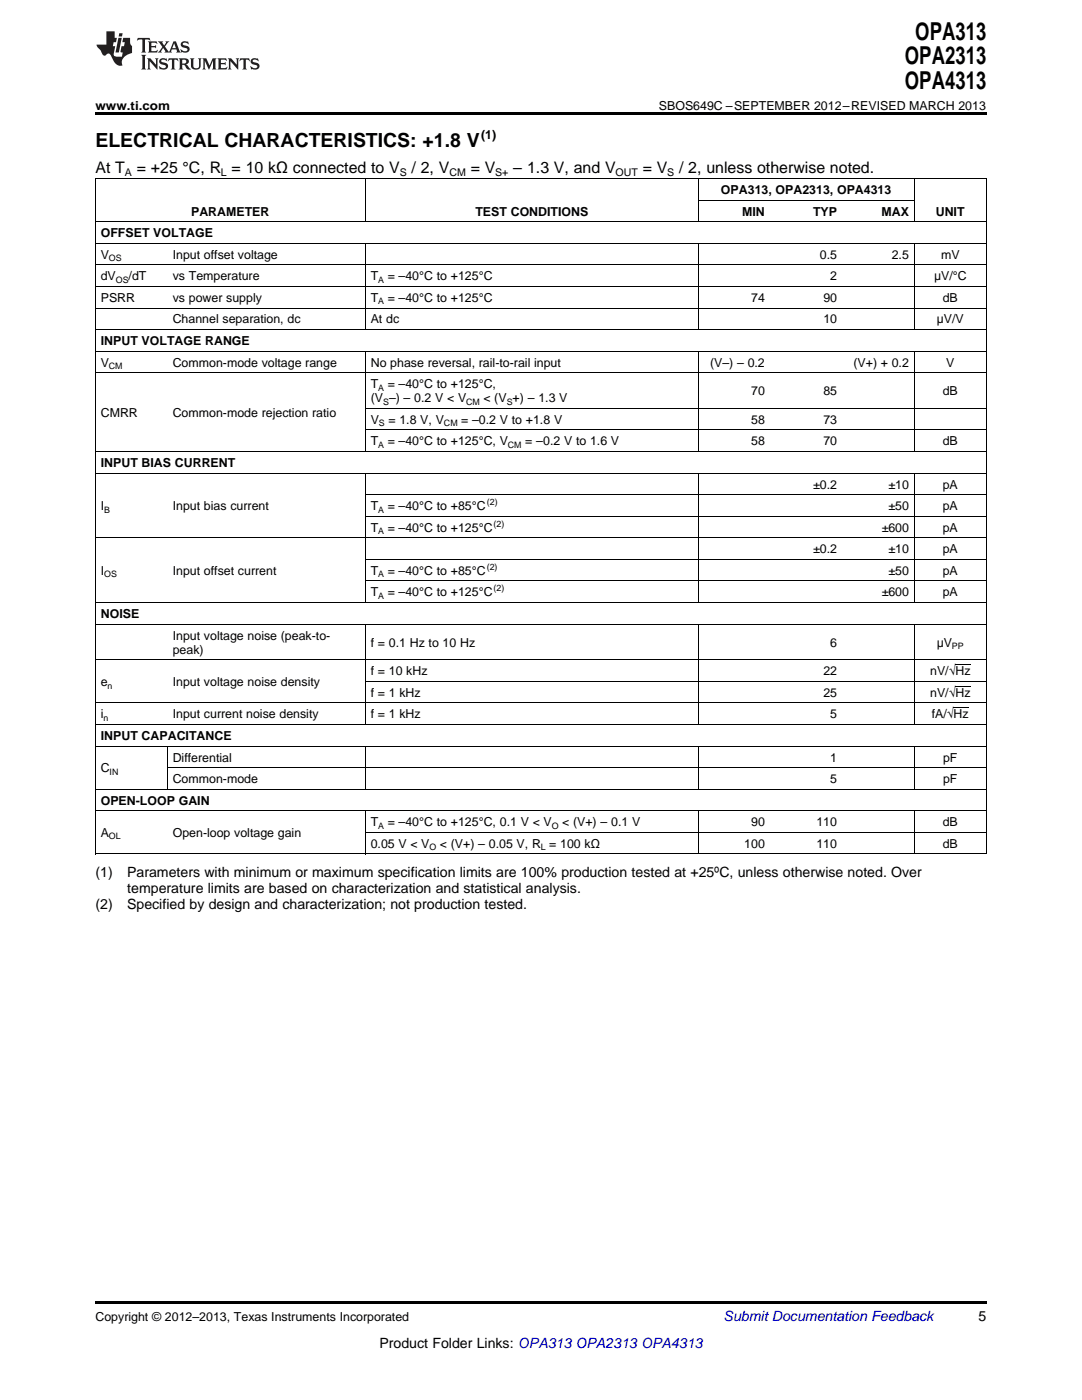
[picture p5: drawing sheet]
<svg xmlns="http://www.w3.org/2000/svg" width="216mm" height="279mm" viewBox="0 0 216 279" stroke-linecap="round" stroke-linejoin="round" font-family="sans-serif">
<defs><g id="words">
<g font-size="4.9">
<text x="182.6" y="7.9">OPA313</text>
<text x="180.6" y="12.8">OPA2313</text>
<text x="180.6" y="17.8">OPA4313</text>
</g>
<text font-size="3.9" x="19" y="29.3">ELECTRICAL CHARACTERISTICS: +1.8 V</text>
<g font-size="3.2">
<text x="19" y="34.4">At T</text>
<text x="27.3" y="34.4">= +25 °C, R = 10 kΩ connected to V</text>
<text x="82.1" y="34.4">/ 2, V</text>
<text x="93.9" y="34.4">= V</text>
<text x="102.4" y="34.4">– 1.3 V, and V</text>
<text x="128.2" y="34.4">= V</text>
<text x="135.5" y="34.4">/ 2, unless otherwise noted.</text>
</g>
<g font-size="2.8">
<text x="19" y="175">(1)</text>
<text x="25.4" y="175">Parameters with minimum or maximum specification limits are 100% production tested at +25ºC, unless otherwise noted. Over</text>
<text x="25.4" y="178.2">temperature limits are based on characterization and statistical analysis.</text>
<text x="19" y="181.4">(2)</text>
<text x="25.4" y="181.4">Specified by design and characterization; not production tested.</text>
<text x="195.3" y="263.6">5</text>
<text x="75.7" y="269">Product Folder Links: OPA313 OPA2313 OPA4313</text>
</g>
<text font-size="2.8" fill="#0000c8" x="144.4" y="263.6">Submit Documentation Feedback</text>
<g font-size="2.5">
<text x="19" y="21.9">www.ti.com</text>
<text x="131.5" y="21.9">SBOS649C –SEPTEMBER 2012–REVISED MARCH 2013</text>
<text x="96" y="27.7">(1)</text>
<text x="143.9" y="38.7">OPA313, OPA2313, OPA4313</text>
<text x="20.1" y="47.3">OFFSET VOLTAGE</text>
<text x="38.1" y="43">PARAMETER</text>
<text x="94.9" y="43">TEST CONDITIONS</text>
<text x="148.1" y="43">MIN</text>
<text x="162.2" y="43">TYP</text>
<text x="175.9" y="43">MAX</text>
<text x="186.7" y="43">UNIT</text>
<text x="20.1" y="51.6">V</text>
<text x="34.5" y="51.6">Input offset voltage</text>
<text x="163.6" y="51.6">0.5</text>
<text x="177.9" y="51.6">2.5</text>
<text x="187.8" y="51.6">mV</text>
<text x="20.1" y="56">dV</text>
<text x="25.7" y="56">/dT</text>
<text x="34.5" y="56">vs Temperature</text>
<text x="74" y="56">T</text>
<text x="77.4" y="56">= –40°C to +125°C</text>
<text x="165.7" y="56">2</text>
<text x="186.4" y="56">μV/°C</text>
<text x="20.1" y="60.3">PSRR</text>
<text x="34.5" y="60.3">vs power supply</text>
<text x="34.5" y="64.6">Channel separation, dc</text>
<text x="74" y="60.3">T</text>
<text x="74" y="64.6">At dc</text>
<text x="77.4" y="60.3">= –40°C to +125°C</text>
<text x="149.9" y="60.3">74</text>
<text x="164.3" y="60.3">90</text>
<text x="164.3" y="64.6">10</text>
<text x="186.9" y="64.6">µV/V</text>
<text x="188.1" y="60.3">dB</text>
<text x="20.1" y="68.9">INPUT VOLTAGE RANGE</text>
<text x="20.1" y="73.2">V</text>
<text x="34.5" y="73.2">Common-mode voltage range</text>
<text x="74" y="73.2">No phase reversal, rail-to-rail input</text>
<text x="74" y="77.5">T</text>
<text x="77.4" y="77.5">= –40°C to +125°C,</text>
<text x="141.7" y="73.2">(V–) – 0.2</text>
<text x="170.3" y="73.2">(V+) + 0.2</text>
<text x="188.8" y="73.2">V</text>
<text x="20.1" y="83.2">CMRR</text>
<text x="34.5" y="83.2">Common-mode rejection ratio</text>
<text x="74" y="80.3">(V –) – 0.2 V &lt; V</text>
<text x="96.5" y="80.3">&lt; (V +) – 1.3 V</text>
<text x="149.9" y="78.9">70</text>
<text x="164.3" y="78.9">85</text>
<text x="188.1" y="78.9">dB</text>
<text x="74" y="84.6">V</text>
<text x="74" y="88.9">T</text>
<text x="77.4" y="88.9">= –40°C to +125°C, V</text>
<text x="77.5" y="84.6">= 1.8 V, V</text>
<text x="92" y="84.6">= –0.2 V to +1.8 V</text>
<text x="104.8" y="88.9">= –0.2 V to 1.6 V</text>
<text x="149.9" y="84.6">58</text>
<text x="149.9" y="88.9">58</text>
<text x="164.3" y="84.6">73</text>
<text x="164.3" y="88.9">70</text>
<text x="188.1" y="88.9">dB</text>
<text x="20.1" y="93.2">INPUT BIAS CURRENT</text>
<text x="20.1" y="101.8">I</text>
<text x="34.5" y="101.8">Input bias current</text>
<text x="74" y="101.8">T</text>
<text x="77.4" y="101.8">= –40°C to +85°C</text>
<text x="162.2" y="97.5">±0.2</text>
<text x="177.3" y="97.5">±10</text>
<text x="177.3" y="101.8">±50</text>
<text x="188.1" y="97.5">pA</text>
<text x="188.1" y="101.8">pA</text>
<text x="74" y="106.1">T</text>
<text x="77.4" y="106.1">= –40°C to +125°C</text>
<text x="175.9" y="106.1">±600</text>
<text x="188.1" y="106.1">pA</text>
<text x="162.2" y="110.4">±0.2</text>
<text x="177.3" y="110.4">±10</text>
<text x="188.1" y="110.4">pA</text>
<text x="20.1" y="114.7">I</text>
<text x="34.5" y="114.7">Input offset current</text>
<text x="74" y="114.7">T</text>
<text x="74" y="119">T</text>
<text x="77.4" y="114.7">= –40°C to +85°C</text>
<text x="77.4" y="119">= –40°C to +125°C</text>
<text x="175.9" y="119">±600</text>
<text x="177.3" y="114.7">±50</text>
<text x="188.1" y="114.7">pA</text>
<text x="188.1" y="119">pA</text>
<text x="20.1" y="123.3">NOISE</text>
<text x="34.5" y="127.6">Input voltage noise (peak-to-</text>
<text x="34.5" y="130.5">peak)</text>
<text x="74" y="129">f = 0.1 Hz to 10 Hz</text>
<text x="165.7" y="129">6</text>
<text x="186.9" y="129">μV</text>
<text x="20.1" y="136.9">e</text>
<text x="34.5" y="136.9">Input voltage noise density</text>
<text x="74" y="134.8">f = 10 kHz</text>
<text x="164.3" y="134.8">22</text>
<text x="185.6" y="134.8">nV/√Hz</text>
<text x="20.1" y="143.4">i</text>
<text x="34.5" y="143.4">Input current noise density</text>
<text x="74" y="139.1">f = 1 kHz</text>
<text x="74" y="143.4">f = 1 kHz</text>
<text x="164.3" y="139.1">25</text>
<text x="165.7" y="143.4">5</text>
<text x="185.6" y="139.1">nV/√Hz</text>
<text x="185.9" y="143.4">fA/√Hz</text>
<text x="20.1" y="147.7">INPUT CAPACITANCE</text>
<text x="20.1" y="154.1">C</text>
<text x="34.5" y="152">Differential</text>
<text x="165.7" y="152">1</text>
<text x="188.2" y="152">pF</text>
<text x="20.1" y="160.6">OPEN-LOOP GAIN</text>
<text x="34.5" y="156.3">Common-mode</text>
<text x="165.7" y="156.3">5</text>
<text x="188.2" y="156.3">pF</text>
<text x="20.1" y="167">A</text>
<text x="34.5" y="167">Open-loop voltage gain</text>
<text x="74" y="164.9">T</text>
<text x="77.4" y="164.9">= –40°C to +125°C, 0.1 V &lt; V</text>
<text x="112.2" y="164.9">&lt; (V+) – 0.1 V</text>
<text x="149.9" y="164.9">90</text>
<text x="162.9" y="164.9">110</text>
<text x="188.1" y="164.9">dB</text>
<text x="74" y="169.2">0.05 V &lt; V</text>
<text x="87.8" y="169.2">&lt; (V+) – 0.05 V, R = 100 kΩ</text>
<text x="148.5" y="169.2">100</text>
<text x="162.9" y="169.2">110</text>
<text x="188.1" y="169.2">dB</text>
<text x="19" y="263.6">Copyright © 2012–2013, Texas Instruments Incorporated</text>
</g>
<g font-size="2.1">
<text x="24.9" y="35.1">A</text>
<text x="44.1" y="35.1">L</text>
<text x="79.8" y="35.1">S</text>
<text x="89.7" y="35.1">CM</text>
<text x="98.8" y="35.1">S+</text>
<text x="122.8" y="35.1">OUT</text>
<text x="133.1" y="35.1">S</text>
</g>
<g font-size="1.8">
<text x="21.7" y="52.1">OS</text>
<text x="23.1" y="56.4">OS</text>
<text x="75.5" y="56.4">A</text>
<text x="75.5" y="60.7">A</text>
<text x="21.7" y="73.7">CM</text>
<text x="75.5" y="78">A</text>
<text x="76.4" y="80.8">S</text>
<text x="93" y="80.8">CM</text>
<text x="101.1" y="80.8">S</text>
<text x="75.5" y="89.4">A</text>
<text x="75.6" y="85.1">S</text>
<text x="88.6" y="85.1">CM</text>
<text x="101.4" y="89.4">CM</text>
<text x="97.1" y="100.8">(2)</text>
<text x="20.8" y="102.3">B</text>
<text x="75.5" y="102.3">A</text>
<text x="75.5" y="106.6">A</text>
<text x="98.5" y="105.1">(2)</text>
<text x="97.1" y="113.7">(2)</text>
<text x="20.8" y="115.2">OS</text>
<text x="75.5" y="115.2">A</text>
<text x="75.5" y="119.5">A</text>
<text x="98.5" y="118">(2)</text>
<text x="189.9" y="129.5">PP</text>
<text x="21.4" y="137.4">n</text>
<text x="20.6" y="143.9">n</text>
<text x="21.9" y="154.6">IN</text>
<text x="21.7" y="167.5">OL</text>
<text x="75.5" y="165.4">A</text>
<text x="110.1" y="165.4">O</text>
<text x="85.7" y="169.7">O</text>
<text x="107.9" y="169.7">L</text>
</g>
</g></defs>
<path d="M19 22.5h177.8v.5h-177.8zM19 259.7h177.8v.5h-177.8z" fill="#000"/>
<g fill="none" stroke="#000" stroke-width=".2">
<path d="M19 35.6h177.8M19.1 35.7v134.8M72.9 35.7v8.6M139.3 35.7v8.6M139.3 40h43.1M182.4 35.7v8.6M196.8 35.7v134.8M19 57.2h177.8M19 52.9h177.8M19 48.6h177.8M19 44.3h177.8M72.9 48.6v17.2"/>
<path d="M139.3 48.6v17.2M182.4 48.6v17.2M19 74.4h177.8M19 70.1h177.8M19 65.8h177.8M19 61.5h177.8M72.9 70.1v20.1M139.3 70.1v20.1M182.4 70.1v20.1M19 94.4h177.8M19 90.1h177.8M72.9 94.5v25.8"/>
<path d="M72.9 98.7h123.9M72.9 85.8h123.9M72.9 81.5h123.9M139.3 94.5v25.8M182.4 94.5v25.8M19 107.3h177.8M72.9 115.9h123.9M72.9 111.6h123.9M72.9 103h123.9M19 131.7h177.8M19 124.5h177.8M19 120.2h177.8"/>
<path d="M72.9 124.6v20M72.9 136h123.9M139.3 124.6v20M182.4 124.6v20M19 157.5h177.8M19 148.9h177.8M19 144.6h177.8M19 140.3h177.8M33.4 148.9v8.7M33.4 153.2h163.4M72.9 148.9v8.7M139.3 148.9v8.7"/>
<path d="M182.4 148.9v8.7M19 170.4h177.8M19 161.8h177.8M72.9 161.9v8.6M72.9 166.1h123.9M139.3 161.9v8.6M182.4 161.9v8.6"/>
</g>
<g fill="#231f20">
<path d="M27.5 7.6l-.1 .5 .4-.2h.6v.1v2.1l-.2 .4h1l-.3-.4v-2.1l.1-.1h.5l.5 .2-.2-.5zM29.5 8.3l.2 .3v1.5l-.2 .4h1.8l.2-.6a1.04 1.04 0 0 1-1.3 .2v-.7h.6l.3 .2v-.6l-.3 .2h-.6v-.6l.8-.1 .4 .3-.2-.5zM31.5 8.3l.9 1.1-.9 1.1h.8l-.2-.2 .5-.7 .4 .7-.2 .2h1.5l-.1-.2 .1-.4h.9l.1 .4-.2 .2h1l-.3-.3-.7-1.9h-.5l-.9 2-.8-1 .9-1h-.8l.1 .3-.3 .5-.4-.6 .2-.2zM34.7 8.6l.4 1h-.7zM36.3 8.4a.63 .63 0 0 0-.2 .7 .63 .63 0 0 0 .6 .4l.6 .2 .1 .2a.75 .75 0 0 1-.7 .4 .75 .75 0 0 1-.6-.5l.1 .7 .1-.1a1.11 1.11 0 0 0 1.5-.6 1.13 1.13 0 0 0-1.2-.8l-.1-.4a1.04 1.04 0 0 1 1.2 .2l-.2-.5-.1 .1-.5-.2zM28.2 10.9l.2 .4v2.2l-.2 .4h1l-.3-.4v-2.2l.3-.4zM29.3 11.6l.3 .4v1.5l-.3 .4h.8l-.2-.4v-1.3l1.5 1.7v-1.9l.2-.4h-.7l.2 .4v.9l-1.1-1.3zM32 11.8a.62 .62 0 0 0-.2 .7 .62 .62 0 0 0 .6 .4l.6 .1 .1 .3a.76 .76 0 0 1-.7 .3 .76 .76 0 0 1-.6-.4l.1 .7 .1-.1a1.11 1.11 0 0 0 1.5-.6 1.13 1.13 0 0 0-1.2-.8l-.1-.4a1.04 1.04 0 0 1 1.2 .2l-.2-.6-.1 .1-.5-.1zM33.7 11.6l-.2 .6a.61 .61 0 0 1 .8-.3v1.6l-.2 .4h.9l-.2-.4v-1.6a.63 .63 0 0 1 .8 .3l-.2-.6zM35.6 11.6l.3 .4v1.5l-.3 .4h1l-.2-.2v-.8l.5 .2a.76 .76 0 0 0 1.2 .7l-1-1a.58 .58 0 0 0 .6-.5 .58 .58 0 0 0-.5-.6zM36.4 11.9h.1a.45 .45 0 0 1 .5 .1 .45 .45 0 0 1 .1 .5l-.7 .2zM37.9 11.6l.2 .2a2.17 2.17 0 0 0 .3 1.9 .99 .99 0 0 0 1.6-.6v-1.1l.2-.4h-.7l.2 .2a1.92 1.92 0 0 1-.2 1.8 .6 .6 0 0 1-.9-.5v-1.1l.2-.4zM40.4 11.6l.2 .4v1.5l-.2 .4h.7l-.2-.4v-1.4l.8 1.8 .8-1.8v1.4l-.2 .4h.9l-.2-.4v-1.5l.2-.4h-.8l-.6 1.5-.6-1.5zM43.4 11.6l.2 .4v1.5l-.2 .4h1.8l.2-.6a1.04 1.04 0 0 1-1.3 .1v-.6h.5l.4 .2v-.6l-.4 .2h-.5v-.7h.8l.3 .3-.1-.6zM45.5 11.6l.2 .4v1.5l-.2 .4h.7l-.2-.4v-1.3l1.5 1.7v-1.9l.2-.4h-.7l.2 .4v.9l-1.1-1.3zM47.9 11.6l-.1 .6a.61 .61 0 0 1 .8-.3v1.6l-.3 .4h1l-.3-.4 .1-1.6a.63 .63 0 0 1 .7 .3l-.1-.6zM50.2 11.8a.62 .62 0 0 0-.2 .7 .62 .62 0 0 0 .6 .4l.6 .1 .2 .3a.76 .76 0 0 1-.8 .3 .76 .76 0 0 1-.6-.4l.1 .7 .2-.1a1.11 1.11 0 0 0 1.5-.6 1.13 1.13 0 0 0-1.3-.8l-.1-.4a1.04 1.04 0 0 1 1.2 .2l-.1-.6-.2 .1-.5-.1z"/>
<path d="M21.2 6.3v2.6h-1.9l.1 .4 .7 .9a.91 .91 0 0 0 1 .8 .56 .56 0 0 1 .5-.3 .56 .56 0 0 1 .5 .3l.4 .8a1.53 1.53 0 0 0 1.9 1.2 1.54 1.54 0 0 1 1-2.1l.9-.3v-1.4a1.52 1.52 0 0 1-.3-1.6h-1.4l-.2 .8h.5l-.2 .8h-.4l-.2 1v.2l.4 .1-.2 .8a1.93 1.93 0 0 1-1.6-.3l.3-1.8h-.5l.2-.8h.4l.2-.8h-.4v-1.3zM23.6 7.6l-.6 2.9h.7l.6-2.9zM23.8 6.6l-.1 .7h.6l.2-.7z"/>
</g>
<path d="M190.6 136.9h3M190.6 132.6h3M190.3 141.2h3" fill="none" stroke="#000" stroke-width=".2"/>
<use href="#words"/>
</svg>
